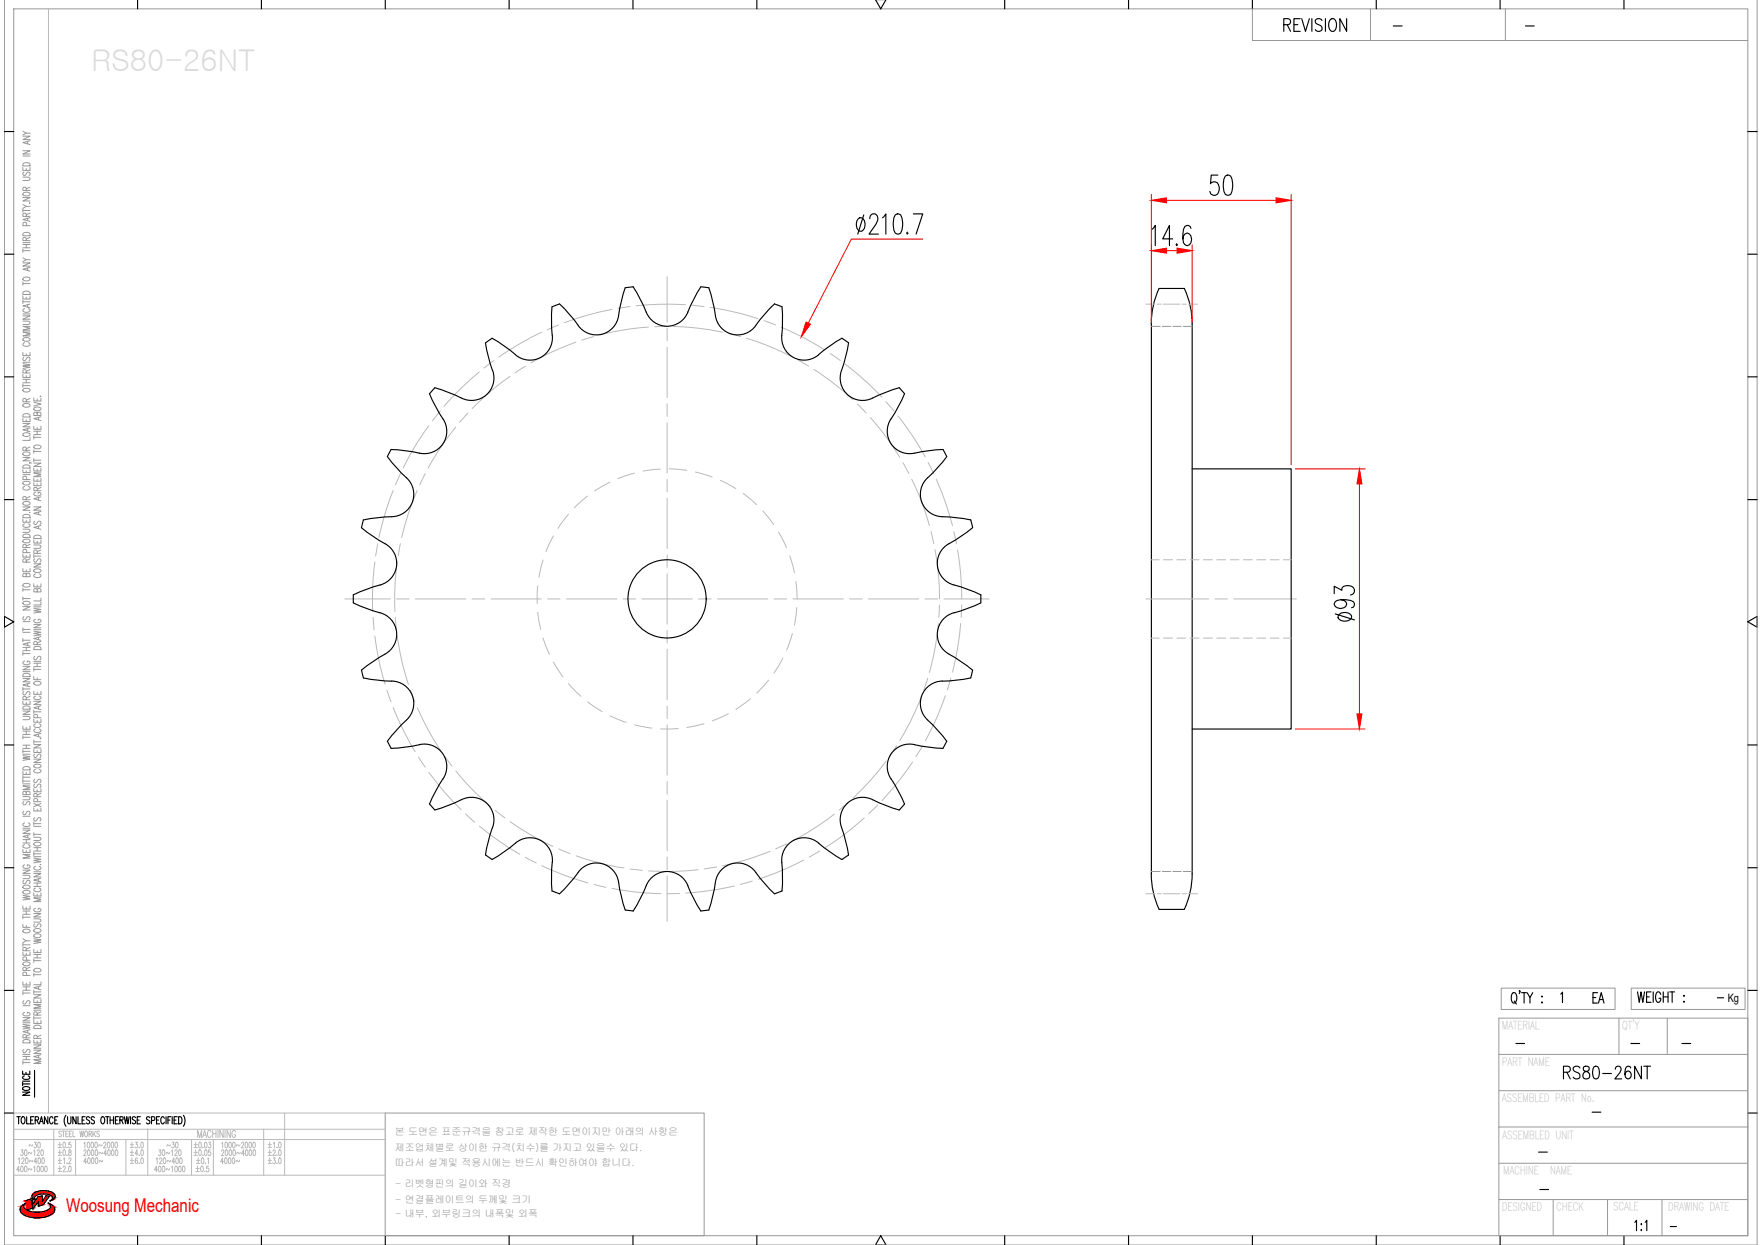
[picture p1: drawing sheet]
<svg xmlns="http://www.w3.org/2000/svg" width="297mm" height="210mm" viewBox="0 0 297 210" stroke-linecap="round" stroke-linejoin="round" font-family="sans-serif">
<defs><g id="words">
<text font-size="4.9" x="267.8" y="170.4">EA</text>
<text font-size="3.2" fill="#f00" x="11.1" y="204.3">Woosung Mechanic</text>
<g font-size="2.6">
<text x="234.2" y="5.6">-</text>
<text x="256.5" y="5.6">-</text>
<text x="288.9" y="169.3">-</text>
<text x="254.7" y="177.1">-</text>
<text x="274.1" y="177.1">-</text>
<text x="282.9" y="177.1">-</text>
<text x="267.8" y="188.7">-</text>
<text x="258.6" y="195.4">-</text>
<text x="258.9" y="201.8">-</text>
<text x="280.8" y="208.1">-</text>
</g>
<text font-size="2" x="291.4" y="169">Kg</text>
<g font-size="1.7" fill="#989898">
<text x="66.6" y="191.4">본 도면은 표준규격을 참고로 제작한 도면이지만 아래의 사항은</text>
<text x="66.6" y="194.1">제조업체별로 상이한 규격(치수)를 가지고 있을수 있다.</text>
<text x="66.6" y="196.6">따라서 설계및 적용시에는 반드시 확인하여야 합니다.</text>
<text x="66.7" y="200.2">- 리벳형핀의 길이와 직경</text>
<text x="66.7" y="202.8">- 연결플레이트의 두께및 크기</text>
<text x="66.7" y="205.2">- 내부, 외부링크의 내폭및 외폭</text>
</g>
</g></defs>
<!-- layer: 0 -->
<g fill="none" stroke="#989898" stroke-width=".17">
<path d="M.7 -.1v210h295.7v-210M2.3 1.5h292.5v206.8h-292.5zM211.3 1.5v5.3h83.5M231.2 1.5v5.3M253.9 1.5v5.3M3.9 33.3h1.2l-1.2 .6h1.2M3.9 29.9h.8l.4 .2-.2 .3h-1M3.9 28.2v.5h1.2v-.5M3.9 25.4h1.2l-1.2 .6h1.2M3.9 23h1.2l-1.2 .5h1.2M3.9 35.2v.6M3.9 35.5h1.2"/>
<path d="M3.9 34.5l.5 .3M3.9 26.3h1.2M3.9 22.1l.5 .4M3.9 39.3a.82 .82 0 0 1 1.2 .1v.3h-1.2zM3.9 32.5a.91 .91 0 0 1 1.2 .1 .64 .64 0 0 1-.6 .4 .64 .64 0 0 1-.6-.4zM3.9 27.6a.84 .84 0 0 1 1.2 .1v.3h-1.2zM4 29l-.1 .4 .1 .2 .3-.1a.52 .52 0 0 1 .7-.4l.1 .3-.2 .2M4.4 36.5v-.5h-.4l-.1 .5h1.2M4.4 32.1l-.1-.5h-.4v.5h1.2M4.4 28.4v.3M4.5 38.1l-.1-.5-.1-.1-.4 .1v.5h1.2M4.7 23.8v.4"/>
<path d="M4.7 36.8v.4M5 34.2v.1zM5.1 36.7l-1.2 .3 1.2 .3M5.1 34.8h-.7l-.5 .3M5.1 23.7l-1.2 .3 1.2 .4M5.1 22.5h-.7l-.5 .3M5.1 35.9l-.7 .3M5.1 31.6l-.7 .2M3.9 59.4v.6h1.2v-.6M3.9 54.1h.8l.4 .3-.2 .3h-1M3.9 53.2h1.2l-1.2 .6h1.2M3.9 49.9v.5h1.2v-.5"/>
<path d="M3.9 44.3h1.2l-1.2 .6h1.2M3.9 42v.5M3.9 47.5v.6M3.9 50.6v.6M3.9 52.9h1.2M3.9 50.9h1.2M3.9 47.8h1.2M3.9 43.5l.5 .3M3.9 42.3h1.2M3.9 41.8h1.2M3.9 41.2h1.2M3.9 40.9h1.2"/>
<path d="M3.9 57.1a.91 .91 0 0 1 1.2 0 .69 .69 0 0 1-1.2 .3zM3.9 49.2a.82 .82 0 0 1 1.2 .2v.2h-1.2zM3.9 46.9a.71 .71 0 0 1 1.2 .2 .7 .7 0 0 1-1.2-.1zM4.2 57.8a.32 .32 0 0 0-.3 .4 .32 .32 0 0 0 .4 .2h.3a.32 .32 0 0 0 .5-.2 .32 .32 0 0 0-.3-.4M4.2 52a.32 .32 0 0 0-.3 .5 .32 .32 0 0 0 .4 .2h.3a.32 .32 0 0 0 .5-.2 .32 .32 0 0 0-.3-.5M4.4 40.6v-.5h-.4l-.1 .5h1.2M4.4 41.2v.6M4.4 50.1v.3M4.4 59.6v.4M4.7 45.2v.4M4.7 51.4v.4M5.1 56h-1.2l1.2 .3-1.2 .3h1.2"/>
<path d="M5.1 55h-1.2l1.2 .3-1.2 .4h1.2M5.1 51.3l-1.2 .3 1.2 .3M5.1 45.1l-1.2 .3 1.2 .3M5.1 43.8h-.7l-.5 .3M5.1 40l-.7 .3M3.9 79.2v.5h1.2v-.5M3.9 77.1h1.2l-1.2 .6h1.2M3.9 73.2a.72 .72 0 0 1 1.2 .2 .87 .87 0 0 1-1.2 0zM3.9 71.4h1.2l-1.2 .6h1.2M3.9 70.5v.6h1.2v-.6M3.9 63.1v.5h1.2v-.5M3.9 61.3l1.2 .2-1.2 .2 1.2 .2-1.2 .2"/>
<path d="M3.9 64.7v.6M3.9 65h1.2M3.9 64.5h1.2M3.9 64h1.2M3.9 61.1h1.2M3.9 78.5a.84 .84 0 0 1 1.2 .1v.3h-1.2zM3.9 76.4a.71 .71 0 0 1 1.2 .2 .7 .7 0 0 1-1.2-.2zM3.9 69.9a.79 .79 0 0 1 1.2 .1v.3h-1.2zM3.9 68.2a.91 .91 0 0 1 1.2 .1 .69 .69 0 0 1-1.2 .2zM3.9 65.6a.74 .74 0 0 1 1.2 .2 .7 .7 0 0 1-1.2-.1zM4 60.2a.29 .29 0 0 0-.1 .5 .29 .29 0 0 0 .5-.1l.1-.2a.31 .31 0 0 1 .5-.1 .31 .31 0 0 1-.1 .5M4.4 75.9v-.5h-.5v.5h1.2"/>
<path d="M4.4 67.7v-.4l-.4-.1-.1 .5h1.2M4.4 62.9v-.5h-.5v.5h1.2M4.4 63.3v.3M4.4 64v.5M4.4 70.8v.3M4.4 79.4v.3M4.7 72.3v.4M5 78l.3 .1M5.1 73.8v.4h-1.2M5.1 72.2l-1.2 .3 1.2 .3M5.1 75.4l-.7 .2M5.1 67.2l-.7 .3"/>
<path d="M5.1 62.3l-.7 .3M5.7 78.9v.5h1.2v-.5M5.7 78.1h1.2l-1.2 .5h1.2M5.7 71.9v.5h1.2v-.5M5.7 67.8l1.2 .3-1.2 .3M5.7 67.1v.5h1.2v-.5M5.7 73.5v.5M5.7 75.8v.6M5.7 77.3v.6M5.7 77.6h1.2M5.7 76.1h1.2M5.7 73.7h1.2"/>
<path d="M5.7 73.3h1.2M5.7 72.7h1.2M5.8 75.2a.71 .71 0 0 1 1.1 .2 .73 .73 0 0 1-1.2-.1zM5.8 68.8a.91 .91 0 0 1 1.1 0 .69 .69 0 0 1-1.1 .3zM6.3 69.7l.2-.2h.3l.1 .2v.4h-1.2l.1-.6 .4 .1 .1 .5M6.3 67.3v.3M6.3 72.1v.3M6.3 72.7v.6M6.3 79.1v.3M6.5 70.4v.4M6.8 66.8h.1zM6.9 79.7h-1.2l1.2 .3-1.2 .4h1.2"/>
<path d="M6.9 70.3l-1.2 .3 1.2 .3M3.9 95.9v.5h1.2v-.5M3.9 93.4v.5h1.2v-.5M3.9 89.2h1l.2 .2-.2 .3-1 .1M3.9 87.5v.5h1.2v-.5M3.9 85.5h1.2l-1.2 .5h1.2M3.9 99.2v.5M3.9 99.4h1.2M3.9 80h1.2M3.9 98.5a.91 .91 0 0 1 1.2 .1 .64 .64 0 0 1-.6 .4 .64 .64 0 0 1-.6-.4zM3.9 91.1a.71 .71 0 0 1 1.2 .2 .73 .73 0 0 1-1.2-.2zM3.9 90.2a.79 .79 0 0 1 1.2 .1v.3h-1.2z"/>
<path d="M3.9 86.9a.82 .82 0 0 1 1.2 .1v.3h-1.2zM3.9 84.7a.91 .91 0 0 1 1.2 .1 .64 .64 0 0 1-.6 .4 .64 .64 0 0 1-.6-.4zM3.9 81.3a.91 .91 0 0 1 1.2 .1 .64 .64 0 0 1-.6 .4 .64 .64 0 0 1-.6-.4zM4.2 88.3a.32 .32 0 0 0-.3 .4 .32 .32 0 0 0 .4 .2h.3a.32 .32 0 0 0 .5-.2 .32 .32 0 0 0-.3-.4M4.2 82a.32 .32 0 0 0-.3 .4 .32 .32 0 0 0 .4 .2h.3a.32 .32 0 0 0 .5-.2 .32 .32 0 0 0-.3-.4M4.4 96.9l.3-.2h.3l.1 .2v.3h-1.2l.1-.5h.4v.5M4.4 94.8v-.5l-.4-.1-.1 .6h1.2M4.4 92.3l-.1-.5-.4 .1v.4h1.2M4.4 84.3v-.5l-.4-.1-.1 .6h1.2M4.4 87.7v.3M4.4 93.6v.3M4.4 96.1v.3"/>
<path d="M4.5 93.2l-.1-.5h-.5v.5h1.2M4.5 80.8l-.1-.4-.1-.1-.4 .1v.4h1.2M5 86.4h.1M5.1 94.2l-.7 .3M5.1 91.8l-.7 .2M5.1 83.7l-.7 .3M5.7 98.4v.5h1.2v-.5M5.7 95.1h1.2l-1.2 .5h1.2M5.7 91.9h.9l.3 .2-.2 .3h-1M5.7 91v.6h1.2v-.6M5.7 85.5h1.2l-1.2 .5h1.2M5.7 81.4v.5h1.2v-.5"/>
<path d="M5.7 80.6v.5h1.2v-.5M5.7 93.5v.6M5.7 93.8h1.2M5.8 96a.91 .91 0 0 1 1.1 .1 .64 .64 0 0 1-.6 .4 .64 .64 0 0 1-.6-.4zM5.8 90.4a.79 .79 0 0 1 1.1 .1v.3h-1.2zM5.9 94.2a.29 .29 0 0 0-.2 .5 .29 .29 0 0 0 .5-.1l.1-.2a.31 .31 0 0 1 .5-.1 .31 .31 0 0 1-.1 .5M5.9 87.9l-.2 .2 .2 .3 .3-.1 .1-.3a.3 .3 0 0 1 .5-.1 .3 .3 0 0 1-.1 .5M6 96.8a.32 .32 0 0 0-.3 .4 .32 .32 0 0 0 .5 .2h.2a.32 .32 0 0 0 .5-.2 .32 .32 0 0 0-.3-.4M6 83a.32 .32 0 0 0-.3 .4 .32 .32 0 0 0 .5 .2h.2a.34 .34 0 0 0 .5-.3 .34 .34 0 0 0-.5-.3v.2M6.3 99.4l.2-.2 .3 .1 .1 .1v.4h-1.2l.1-.5h.4l.1 .5M6.3 93.3l-.1-.5h-.4l-.1 .5h1.2M6.3 82.7l-.1-.5h-.4l-.1 .5h1.2"/>
<path d="M6.3 80.8v.3M6.3 81.6v.3M6.3 91.2v.4M6.3 98.6v.3M6.5 83.9v.4M6.5 86.4v.4M6.5 88.7v.4M6.9 88.6l-1.2 .3 1.2 .3M6.9 86.2l-1.2 .3 1.2 .4M6.9 83.8l-1.2 .3 1.2 .3M6.9 92.7l-.6 .3M6.9 82.2l-.6 .3"/>
<path d="M3.9 119.9h1.2l-1.2 .6h1.2M3.9 118.2v.5h1.2v-.5M3.9 114.4h1.2l-1.2 .5h1.2M3.9 112.3h1.2l-1.2 .6h1.2M3.9 102.3h1.2l-1.2 .5h1.2M3.9 100.6v.6M3.9 105.8v.6M3.9 107.6v.6M3.9 109.9v.6M3.9 115.9v.5M3.9 116.2h1.2M3.9 113.2h1.2"/>
<path d="M3.9 110.2h1.2M3.9 109.7h1.2M3.9 109.1h1.2M3.9 107.9h1.2M3.9 106.6h1.2M3.9 106.1h1.2M3.9 104.8h1.2M3.9 100.9h1.2M3.9 119.2a.84 .84 0 0 1 1.2 .1v.3h-1.2zM3.9 113.7a.82 .82 0 0 1 1.2 .1v.3h-1.2zM3.9 101.5a.91 .91 0 0 1 1.2 .1 .69 .69 0 0 1-1.2 .2zM4 116.6a.29 .29 0 0 0-.1 .5 .29 .29 0 0 0 .5-.1l.1-.2a.31 .31 0 0 1 .5-.1 .31 .31 0 0 1-.1 .5"/>
<path d="M4 104a.29 .29 0 0 0-.1 .4 .29 .29 0 0 0 .5 0l.1-.3a.31 .31 0 0 1 .5-.1 .31 .31 0 0 1-.1 .5M4.2 111.5a.32 .32 0 0 0-.3 .4 .32 .32 0 0 0 .4 .2h.3a.34 .34 0 0 0 .5-.3 .34 .34 0 0 0-.5-.3v.2M4.4 118v-.5l-.4-.1-.1 .6h1.2M4.4 109.1v.6M4.4 118.4v.3M4.7 108.4v.4M4.7 115.3v.4M5.1 115.2l-1.2 .3 1.2 .3M5.1 108.3l-1.2 .3 1.2 .3M5.1 117.4l-.7 .3M5.7 118.2h1.2l-1.2 .6h1.2M5.7 116.6v.5h1.2v-.5"/>
<path d="M5.7 114.1v.5h1.2M5.7 106.4l1.2 .2-1.2 .2 1.2 .2-1.2 .2M5.7 105.3h1.2l-1.2 .5h1.2M5.7 102.5l1.2 .3-1.2 .1 1.2 .3-1.2 .1M5.7 112.6v.5M5.7 119.7v.6M5.7 112.9h1.2M5.7 112.4h1.2M5.7 111.8h1.2M5.7 111.5h1.2M5.7 106.2h1.2M5.7 102.3h1.2"/>
<path d="M5.8 115a.71 .71 0 0 1 1.1 .3 .7 .7 0 0 1-1.2-.2zM5.8 109.1a.84 .84 0 0 1 1.1 .2v.2h-1.2zM5.9 110.7a.29 .29 0 0 0-.2 .4 .29 .29 0 0 0 .5 0l.1-.3a.31 .31 0 0 1 .5-.1 .31 .31 0 0 1-.1 .5M6 117.4a.32 .32 0 0 0-.3 .4 .32 .32 0 0 0 .5 .2h.2a.32 .32 0 0 0 .5-.2 .32 .32 0 0 0-.3-.4M6 104.4a.32 .32 0 0 0-.3 .4 .32 .32 0 0 0 .5 .2h.2a.33 .33 0 0 0 .5-.3 .33 .33 0 0 0-.5-.3v.2M6.3 108.7l-.1-.5h-.4l-.1 .5h1.2M6.3 111.8v.6M6.3 114.3v.3M6.3 116.7v.4M6.5 107.5v.4M6.5 119.1v.4M6.9 119l-1.2 .3 1.2 .3"/>
<path d="M6.9 107.3l-1.2 .3 1.2 .4M6.9 101.5v.5h-1.2M6.9 100.8v.5h-1.2M6.9 108.1l-.6 .3M3.9 139.9h1.2l-1.2 .6h1.2M3.9 134.3h.8l.4 .2-.2 .3h-1M3.9 130v.6h1.2v-.6M3.9 127.4l1.2 .2-1.2 .2 1.2 .2-1.2 .2M3.9 122.4v.6h1.2v-.6M3.9 120.8h.8l.4 .2-.2 .3h-1M3.9 124v.6M3.9 126.4v.6"/>
<path d="M3.9 130.8v.5M3.9 131.4v.6M3.9 139.6h1.2M3.9 137.6h1.2M3.9 132.2h1.2M3.9 131.7h1.2M3.9 131h1.2M3.9 127.2h1.2M3.9 126.7h1.2M3.9 126.2h1.2M3.9 125.6h1.2M3.9 124.3h1.2"/>
<path d="M3.9 123.8h1.2M3.9 123.3h1.2M3.9 129.4a.82 .82 0 0 1 1.2 .1v.3h-1.2zM4 136.8a.29 .29 0 0 0-.1 .4 .29 .29 0 0 0 .5 0l.1-.3a.31 .31 0 0 1 .5-.1 .31 .31 0 0 1-.1 .5M4 135.1l-.1 .2 .1 .4 .3-.1 .2-.3a.3 .3 0 0 1 .5-.1 .3 .3 0 0 1-.1 .5M4.2 138.7a.32 .32 0 0 0-.3 .4 .32 .32 0 0 0 .4 .3h.3a.32 .32 0 0 0 .5-.3 .32 .32 0 0 0-.3-.4M4.4 133.6l.3-.2h.3l.1 .2v.4h-1.2l.1-.6 .4 .1v.5M4.4 122.6v.4M4.4 123.3v.5M4.4 125.6v.6M4.4 130.2v.4M5.1 132.5h-1.2l1.2 .3-1.2 .3h1.2"/>
<path d="M5.7 136.2v.5h1.2v-.5M5.7 133v.5h1.2v-.5M5.7 128h1.2l-1.2 .6h1.2M5.7 126.3v.6h1.2v-.6M5.7 125.5h1.2l-1.2 .6h1.2M5.7 121.3v.5h1.2v-.5M5.7 124.8v.5M5.7 138.6v.5M5.7 139.3h1.2M5.7 138.9h1.2M5.7 135.5l1.2 .5M5.7 125.1h1.2"/>
<path d="M5.7 120h1.2M5.8 129a.91 .91 0 0 1 1.1 .1 .69 .69 0 0 1-1.1 .2zM5.9 137.9a.29 .29 0 0 0-.2 .4 .29 .29 0 0 0 .5 0l.1-.3a.31 .31 0 0 1 .5-.1 .31 .31 0 0 1-.1 .5M5.9 132.2l-.2 .4a.26 .26 0 0 0 .2 .2 .26 .26 0 0 0 .3-.2l.1-.2a.31 .31 0 0 1 .5-.1 .31 .31 0 0 1-.1 .5M5.9 131.4a.29 .29 0 0 0-.2 .5 .29 .29 0 0 0 .5-.1l.1-.2a.31 .31 0 0 1 .5-.1 .31 .31 0 0 1-.1 .5M5.9 127.1a.29 .29 0 0 0-.2 .5 .29 .29 0 0 0 .5-.1l.1-.2a.31 .31 0 0 1 .5-.1 .31 .31 0 0 1-.1 .5M6 129.7a.32 .32 0 0 0-.3 .4 .32 .32 0 0 0 .5 .2h.2a.32 .32 0 0 0 .5-.2 .32 .32 0 0 0-.3-.4M6 122.9a.32 .32 0 0 0-.3 .4 .32 .32 0 0 0 .5 .2h.2a.32 .32 0 0 0 .5-.2 .32 .32 0 0 0-.3-.4M6 122a.32 .32 0 0 0-.3 .5 .32 .32 0 0 0 .5 .2h.2a.32 .32 0 0 0 .5-.2 .32 .32 0 0 0-.3-.5M6.3 134.3l-.1-.4-.4-.1-.1 .5h1.2M6.3 121.4v.4M6.3 126.5v.4"/>
<path d="M6.3 133.2v.3M6.3 136.4v.3M6.3 135.2v-.5l-.2-.1-.3 .1-.1 .5h1.2M6.3 121v-.5h-.5l-.1 .5h1.2M6.5 123.8v.4M6.8 124.5h.1zM6.9 123.6l-1.2 .4 1.2 .3M6.9 135.5l-1.2 .5M6.9 133.8l-.6 .2M3.9 155.8v.6h1.2M3.9 152.8v.5h1.2v-.5M3.9 151l1.2 .1-1.2 .2 1.2 .2-1.2 .2"/>
<path d="M3.9 149.5a.72 .72 0 0 1 1.2 .1 .87 .87 0 0 1-1.2 0zM3.9 147.6h.8l.4 .2-.2 .3h-1M3.9 146.7h1.2l-1.2 .5h1.2M3.9 143.2v.5h1.2v-.5M3.9 154.4v.5M3.9 159v.6M3.9 159.3h1.2M3.9 158.3l.5 .3M3.9 154.6h1.2M3.9 154.1h1.2M3.9 153.6h1.2M3.9 142.1h1.2"/>
<path d="M3.9 141.6h1.2M3.9 156.8a.91 .91 0 0 1 1.2 .1 .64 .64 0 0 1-.6 .4 .64 .64 0 0 1-.6-.4zM3.9 150.3a.91 .91 0 0 1 1.2 0 .64 .64 0 0 1-.6 .5 .64 .64 0 0 1-.6-.5zM4 148.4a.29 .29 0 0 0-.1 .5 .29 .29 0 0 0 .5-.1l.1-.2a.31 .31 0 0 1 .5-.1 .31 .31 0 0 1-.1 .5M4.2 145.8a.32 .32 0 0 0-.3 .4 .32 .32 0 0 0 .4 .2h.3a.33 .33 0 0 0 .5-.3 .33 .33 0 0 0-.5-.3v.2M4.2 142.4a.32 .32 0 0 0-.3 .4 .32 .32 0 0 0 .4 .2h.3a.32 .32 0 0 0 .5-.2 .32 .32 0 0 0-.3-.4M4.4 141.6v.5M4.4 143.4v.3M4.4 152.9v.4M4.4 153.6v.5M4.4 156v.4M4.7 140.8v.4"/>
<path d="M5.1 158.6h-.7l-.5 .3M5.1 144.1h-1.2l1.2 .3-1.2 .3h1.2M5.1 140.7l-1.2 .3 1.2 .4M5.1 159.7l-.7 .3M5.7 158.3l1.2 .2-1.2 .2 1.2 .2-1.2 .2M5.7 154.9h.9l.3 .2-.2 .3-1 .1M5.7 154h1.2l-1.2 .6h1.2M5.7 150.5v.6h1.2v-.6M5.7 147.3h1.2l-1.2 .5h1.2M5.7 144.7l1.2 .2-1.2 .2 1.2 .2-1.2 .2M5.7 141.2h.9l.3 .2-.2 .3h-1M5.7 140.4v.5"/>
<path d="M5.7 143.7v.5M5.7 149.5h1.2M5.7 148.9h1.2M5.7 147h1.2M5.7 144.4h1.2M5.7 143.9h1.2M5.7 143.5h1.2M5.7 142.9h1.2M5.7 140.7h1.2M5.8 157.6a.71 .71 0 0 1 1.1 .2 .7 .7 0 0 1-1.2-.1zM5.8 156.7a.71 .71 0 0 1 1.1 .2 .7 .7 0 0 1-1.2-.1zM5.8 142.1a.71 .71 0 0 1 1.1 .3 .7 .7 0 0 1-1.2-.2z"/>
<path d="M5.9 155.8l-.2 .1 .2 .4 .3-.1 .1-.3a.3 .3 0 0 1 .5-.1 .3 .3 0 0 1-.1 .5M6 153.1a.32 .32 0 0 0-.3 .4 .32 .32 0 0 0 .5 .2h.2a.34 .34 0 0 0 .5-.3 .34 .34 0 0 0-.5-.3v.2M6 149.7a.32 .32 0 0 0-.3 .4 .32 .32 0 0 0 .5 .2h.2a.32 .32 0 0 0 .5-.2 .32 .32 0 0 0-.3-.4M6 146.1a.32 .32 0 0 0-.3 .4 .32 .32 0 0 0 .5 .2h.2a.32 .32 0 0 0 .5-.2 .32 .32 0 0 0-.3-.4M6.3 142.9v.6M6.3 148.9v.6M6.3 150.7v.4M6.5 148.2v.4M6.8 145.8h.1zM6.9 151.4h-1.2l1.2 .3-1.2 .3h1.2M6.9 148.1l-1.2 .3 1.2 .3M3.9 172.7l1.2 .2-1.2 .2 1.2 .2-1.2 .2"/>
<path d="M3.9 171.6h1.2l-1.2 .5h1.2M3.9 165.5v.6h1.2v-.6M3.9 160.5v.6h1.2v-.6M3.9 179.1h1.2M3.9 167.1v.6M3.9 178.9v.5M3.9 178.7h1.2M3.9 178.1h1.2M3.9 177.8h1.2M3.9 172.4h1.2M3.9 169.6h1.2M3.9 167.4h1.2"/>
<path d="M3.9 167h1.2M3.9 166.4h1.2M3.9 175.4a.82 .82 0 0 1 1.2 .1v.3h-1.2zM3.9 162.3a.71 .71 0 0 1 1.2 .3 .7 .7 0 0 1-1.2-.2zM4 176.9l-.1 .2 .1 .4 .3-.1 .2-.3a.3 .3 0 0 1 .5-.1 .3 .3 0 0 1-.1 .5M4 168.7a.29 .29 0 0 0-.1 .5 .29 .29 0 0 0 .5-.1l.1-.2a.31 .31 0 0 1 .5-.1 .31 .31 0 0 1-.1 .5M4.2 170.7a.32 .32 0 0 0-.3 .4 .32 .32 0 0 0 .4 .2h.3a.33 .33 0 0 0 .5-.3 .33 .33 0 0 0-.5-.3v.2M4.4 175v-.5l-.4-.1-.1 .6h1.2M4.4 163.6v-.5h-.4l-.1 .5h1.2M4.4 160.3v-.5h-.4l-.1 .5h1.2M4.4 160.7v.4M4.4 165.7v.4"/>
<path d="M4.4 166.4v.6M4.4 178.1v.6M4.5 164.5l-.1-.5h-.5v.5h1.2M4.5 161.9l-.1-.5-.1-.1-.4 .1v.5h1.2M4.7 173.7v.4M5.1 173.6l-1.2 .3 1.2 .4M5.1 174.4l-.7 .3M5.1 163.1l-.7 .2M5.7 177.1h1.2l-1.2 .5h1.2M5.7 176.2h1.2l-1.2 .5h1.2M5.7 175.3v.5h1.2v-.5M5.7 172v.6h1.2v-.6"/>
<path d="M5.7 168.5v.5h1.2v-.5M5.7 167.7h1.2l-1.2 .6h1.2M5.7 160.1v.5h1.2v-.5M5.7 171.6h1.2M5.7 161.7v.6M5.7 164.1v.5M5.7 166.9v.6M5.7 171.4v.5M5.7 170.3h1.2M5.7 167.2h1.2M5.7 164.3h1.2M5.7 162h1.2"/>
<path d="M5.7 161.5h1.2M5.7 160.9h1.2M5.8 173a.82 .82 0 0 1 1.1 .1v.3h-1.2zM5.8 163.4a.71 .71 0 0 1 1.1 .3 .87 .87 0 0 1-1.2 0zM6.3 175.1l-.1-.5h-.4l-.1 .5h1.2M6.3 171.1l-.1-.4-.4-.1-.1 .5h1.2M6.3 160.3v.3M6.3 160.9v.6M6.3 168.7v.3M6.3 172.2v.4M6.3 175.5v.3M6.5 166.3v.4"/>
<path d="M6.5 177.9v.4M6.9 178.7h-1.2l1.2 .3-1.2 .3h1.2M6.9 177.8l-1.2 .3 1.2 .3M6.9 169.3h-1.2l1.2 .4-1.2 .3h1.2M6.9 166.2l-1.2 .3 1.2 .4M6.9 165.5v.5h-1.2M6.9 174.5l-.6 .3M6.9 170.6l-.6 .3M252.8 177.8h42M252.8 171.7h42v36.6h-42zM253.2 166.6h19.2v3.6h-19.2zM273.1 171.7v6.1"/>
<path d="M275.2 166.6h19.2v3.6h-19.2zM281.2 171.7v6.1M65 187.7h53.8v20.6h-53.8zM252.8 196.1h42M252.8 183.9h42M252.8 190h42M252.8 202.2h42M262 202.2v6.1M271.2 202.2v6.1M280.3 202.2v6.1"/>
</g>
<g fill="none" stroke="#000" stroke-width=".19">
<path d="M23.2 -.1v1.6M44.1 -.1v1.6M65 -.1v1.6M85.9 -.1v1.6M106.8 -.1v1.6M127.7 -.1v1.6M147.7 -.1l.9 1.6 .9-1.6M169.5 -.1v1.6M190.4 -.1v1.6M211.3 -.1v1.6M232.1 -.1v1.6M253 -.1v1.6"/>
<path d="M273.9 -.1v1.6M216.5 4.2h.8a.52 .52 0 0 0 .4-.5 .52 .52 0 0 0-.4-.6h-.8v2.2M217.1 4.2l.6 1.1M218.3 4.2h.6M219.3 3.1h-1v2.2h1M219.6 3.1l.6 2.2 .7-2.2M221.3 3.1v2.2M223 3.4a.58 .58 0 0 0-.7-.3 .58 .58 0 0 0-.4 .8l.8 .4a.53 .53 0 0 1 .3 .5 .53 .53 0 0 1-.4 .5h-.3l-.4-.3M223.6 3.1v2.2M224.5 3.3l.1-.2a.93 .93 0 0 1 .8 1.4l-.1 .3a.57 .57 0 0 1-.5 .5 .57 .57 0 0 1-.6-.5 1.47 1.47 0 0 1 .3-1.5zM227.1 3.1v2.2l-1.1-2.2v2.2M.7 22.2h1.6"/>
<path d="M294.8 22.2h1.6M.7 42.9h1.6M194.2 54.6v92.7M195.5 48.6a14.2 14.2 0 0 0-1.3 6M195.5 48.6h4.3M199.8 48.6a14.2 14.2 0 0 1 1.3 6v92.7a14.2 14.2 0 0 1-1.3 6M294.8 42.9h1.6M.7 63.5h1.6M201.1 79.1h16.7v43.8h-16.7M294.8 63.5h1.6M.7 84.2h1.6M294.8 84.2h1.6"/>
<path d="M.7 103.9l1.6 .9-1.6 .9zM294.8 104.8l1.6-.9v1.8zM.7 125.6h1.6M294.8 125.6h1.6M.7 146.3h1.6M194.2 147.3a14.2 14.2 0 0 0 1.3 6M195.5 153.3h4.3M294.8 146.3h1.6M.7 167h1.6M255.2 167.4h.1a.77 .77 0 0 1 .5 1v.3a.41 .41 0 0 1-.4 .4 .41 .41 0 0 1-.4-.4l-.1-.7zM255.4 168.8l.4 .5M256.4 167.1l-.1 .1v-.1v-.1l.1 .1-.1 .4"/>
<path d="M256.7 167.4h.8M257.1 167.4v1.7M257.6 167.4l.5 .8v.9M258.5 167.4l-.4 .8M260.1 168v.1zM260.1 168.9v.2zM263.3 167.6l.3-.3v1.7M267.2 179.9a.45 .45 0 0 0 .1 .7 .76 .76 0 0 1 .7 .4 .76 .76 0 0 1 0 .8 .64 .64 0 0 1-1-.2 .64 .64 0 0 1 .5-.9l.3-.1a.45 .45 0 0 0 .2-.7l-.3-.1zM268.9 179.9l.4-.1a1.05 1.05 0 0 1 .5 1.2l-.3 .8-.4 .1a1.05 1.05 0 0 1-.5-1.2zM276.2 167.2l.3 1.8 .3-1.8 .3 1.8 .3-1.8M276.9 179.8v2.1l-1.2-2.1v2.1M277.3 179.8h1.1"/>
<path d="M277.7 168.1h.5M277.8 179.8v2.1M278.5 167.2h-.8v1.8h.8M278.9 167.2v1.8M280.1 167.7a.4 .4 0 0 0-.4-.5 .4 .4 0 0 0-.4 .5v.9a.4 .4 0 0 0 .2 .3 .4 .4 0 0 0 .5 0l.1-.6h-.3M280.6 168.1h.8M280.6 167.2v1.8M281.4 167.2v1.8M281.7 167.2h.8M282.1 167.2v1.8M284 167.8v.2zM284 168.8v.2z"/>
<path d="M294.8 167h1.6M.7 187.7h1.6M2.8 188.3h.6M3.1 188.3v1.2M3.7 188.3h.1a.64 .64 0 0 1 .4 .6 .64 .64 0 0 1-.4 .6 .85 .85 0 0 1-.1-1.2zM3.8 184.1h1.2l-1.2 .6h1.2M3.8 180.6v.5h1.2v-.5M3.8 182.7h1.2M3.8 182.5v.5M3.8 182.3h1.2M3.9 183.4a.71 .71 0 0 1 1.1 .2 .7 .7 0 0 1-1.2-.2zM4.1 181.4a.32 .32 0 0 0-.3 .4 .32 .32 0 0 0 .5 .2l.7-.2v-.2l-.3-.2"/>
<path d="M4.4 180.8v.3M4.5 188.3v1.2h.5M5.2 188.8h.3M5.7 188.3h-.5v1.2h.5M5.8 180.5v4.5M5.9 188.8h.5l.1-.4-.6-.1v1.2M6.2 188.8l.3 .7M6.7 189.5l.3-1.2 .3 1.2M6.8 189.1h.4M8.1 188.3v1.2l-.6-1.2v1.2M8.9 188.5l-.2-.2a.64 .64 0 0 0-.4 .6 .64 .64 0 0 0 .4 .6l.2-.3M9.2 188.8h.4"/>
<path d="M9.7 188.3h-.5v1.2h.5M11.1 188a1.56 1.56 0 0 0 0 1.9M11.4 188.3v.8l.2 .4 .3-.2 .1-1M12.8 188.3v1.2l-.5-1.2v1.2M13.2 188.3v1.2h.4M13.9 188.8h.3M14.4 188.3h-.5v1.2h.5M15.1 188.4l-.2-.1-.3 .1 .1 .3 .4 .3v.3l-.2 .2-.3-.2M15.9 188.4l-.2-.1h-.3v.4l.4 .2 .1 .4-.2 .2-.3-.2M17.2 188.3h.1a.64 .64 0 0 1 .4 .6 .64 .64 0 0 1-.4 .6 .85 .85 0 0 1-.1-1.2zM17.8 188.3h.6M18.1 188.3v1.2"/>
<path d="M18.6 188.8h.5M18.6 188.3v1.2M19.1 188.3v1.2M19.5 188.8h.3M20 188.3h-.5v1.2h.5M20.2 188.8h.5l.1-.4-.6-.1v1.2M20.5 188.8l.3 .7M21 188.3l.2 1.2 .2-1.2 .2 1.2 .2-1.2M22 188.3v1.2M22.9 188.4l-.2-.1h-.3l-.1 .4 .5 .2 .1 .4-.2 .2-.4-.2M23.1 188.8h.4M23.7 188.3h-.6v1.2h.6"/>
<path d="M25.3 188.4a.29 .29 0 0 0-.5-.1 .29 .29 0 0 0 .1 .5l.3 .1 .1 .4-.2 .2-.4-.2M25.6 188.9l.4-.1 .1-.1-.1-.4h-.4v1.2M26.4 188.8h.3M26.9 188.3h-.5v1.2h.5M27.7 188.5l-.2-.2a.64 .64 0 0 0-.4 .6 .64 .64 0 0 0 .4 .6l.2-.3M28 188.3v1.2M28.3 188.8h.3M28.8 188.3h-.5v1.2M29 188.3v1.2M29.4 188.8h.3M29.9 188.3h-.5v1.2h.5M30.1 188.3a.64 .64 0 0 1 .6 .4 .64 .64 0 0 1-.2 .7l-.4 .1z"/>
<path d="M30.9 188a1.66 1.66 0 0 1 0 1.9M263.7 180.8h.8a.52 .52 0 0 0 .4-.5 .52 .52 0 0 0-.4-.5h-.8v2.1M264.3 180.8l.6 1.1M266.5 180.1a.61 .61 0 0 0-.7-.4 .61 .61 0 0 0-.4 .6l.1 .3 .8 .4a.55 .55 0 0 1-.2 .9h-.3l-.4-.3M270.3 181h1.5M272.5 180.3v-.3l.3-.2 .5 .1a.69 .69 0 0 1-.1 1l-.8 1h1.1M275.1 180.1a.44 .44 0 0 0-.8-.2 1.91 1.91 0 0 0 0 1.9 .46 .46 0 0 0 .8-.2 .61 .61 0 0 0 0-.7 .61 .61 0 0 0-.8-.2l-.2 .5M294.8 187.7h1.6M23.2 208.3v1.6M44.1 208.3v1.6M65 208.3v1.6M85.9 208.3v1.6"/>
<path d="M106.8 208.3v1.6M127.7 208.3v1.6M148.6 208.3l.9 1.6h-1.8zM169.5 208.3v1.6M190.4 208.3v1.6M211.3 208.3v1.6M232.1 208.3v1.6M253 208.3v1.6M273.9 208.3v1.6M275.7 206.1l.3-.4v1.8M276.8 206.3v.2zM276.8 207.3v.2z"/>
<path d="M277.5 206.1l.3-.4v1.8"/>
<circle cx="112.5" cy="101" r="6.6"/>
</g>
<g fill="none" stroke="#bababa" stroke-width=".17">
<path d="M8.2 1.5v186.2M2.3 187.7h62.7v20.6M2.3 190.4h62.7M2.3 192.1h62.7M2.3 198.1h62.7M3.1 195.4l.2-.2v1M3.3 197.2h-.5l.3-.6v1M3.5 193.9h.4l-.2 .3a.26 .26 0 0 1 .2 .4 .26 .26 0 0 1-.4 0M3.6 196.7l.1-.1a.57 .57 0 0 1 0 1l-.2-.2zM3.7 195.4v-.1a.21 .21 0 0 1 .3 0 .21 .21 0 0 1 0 .3l-.4 .6h.5M4.2 196.7l.1-.1a.57 .57 0 0 1 0 1l-.2-.2zM4.2 193.9h.1a.59 .59 0 0 1 0 .9l-.2-.2z"/>
<path d="M4.4 195.3l.1-.1a.56 .56 0 0 1 0 1l-.2-.4zM5.4 197l-.1 .2-.4-.2-.1 .3M5.4 194.3l-.1 .2-.4-.2-.1 .3M5.5 193l-.1 .2-.4-.2-.1 .3M5.5 195.6l-.1 .3-.3-.3-.1 .3M5.7 196.8l.1-.2v1M5.7 194l.1-.1v.9M5.8 192.6h.3l-.2 .3a.27 .27 0 0 1 .3 .4 .27 .27 0 0 1-.5 .1M6.3 195.9h-.5l.3-.7v1M6.3 194.1v-.1a.21 .21 0 0 1 .3-.1 .21 .21 0 0 1 0 .3l-.4 .6h.5M6.3 196.7l.1-.1a.57 .57 0 0 1 0 1l-.2-.5zM6.5 192.6a.59 .59 0 0 1 0 .9l-.1-.4z"/>
<path d="M6.5 195.3l.1-.1a.56 .56 0 0 1 0 1l-.2-.4zM7 196.7l.1-.1a.54 .54 0 0 1 0 1l-.2-.5zM7 193.9h.1a.56 .56 0 0 1 0 .9l-.2-.4zM7.1 195.3l.1-.1a.59 .59 0 0 1 0 1l-.1-.2zM7.6 196.7l.1-.1a.57 .57 0 0 1 0 1l-.2-.2zM9.1 190.4v7.7M9.8 195.6h.6M9.8 196.1h.6M9.8 197h.6M9.8 197.5h.6M9.8 194.3h.6M9.8 194.8h.6"/>
<path d="M9.8 193h.6M9.8 193.5h.6M10.1 192.6v.8M10.1 193.9v.8M10.1 195.2v.8M10.1 196.6v.8M10.4 190.8l-.2-.1-.3 .1v.2l.5 .4-.2 .3-.3-.2M10.5 190.7h.4M10.6 196.8l.1-.1a.21 .21 0 0 1 .3 0 .21 .21 0 0 1 0 .3l-.4 .6h.5M10.7 195.4l.2-.2v1M10.7 193.9h.1a.59 .59 0 0 1 0 .9l-.2-.2zM10.7 192.6h.1a.59 .59 0 0 1 0 .9l-.2-.1z"/>
<path d="M10.7 190.7v1M11.1 191.2h.3M11.3 197.5h.1M11.3 193.4h.1M11.3 196.1v.1zM11.3 194.7v.1zM11.5 190.7h-.4v1h.4M11.6 195.4v-.1a.21 .21 0 0 1 .3 0 .21 .21 0 0 1 0 .3l-.3 .6h.4M11.6 193.9v.3a.31 .31 0 0 1 .4 .3 .31 .31 0 0 1-.4 .3 .4 .4 0 0 1 .3-.6v-.3zM11.7 196.7l.1-.1a.57 .57 0 0 1 0 1l-.2-.5zM11.7 191.2h.3M11.9 192.6h-.3v.4a.26 .26 0 0 1 .4 .2 .26 .26 0 0 1-.4 .2"/>
<path d="M12.1 190.7h-.4v1h.4M12.3 190.7v1h.4M12.7 192.1v6M13.5 190.7l.1 1 .2-1 .2 1 .1-1M14.1 192.8l.2-.2v.9M14.1 194.1l.1-.1a.21 .21 0 0 1 .3-.1 .21 .21 0 0 1 0 .3l-.4 .6h.4M14.4 190.7h.1a.51 .51 0 0 1 .3 .5 .51 .51 0 0 1-.3 .5 .7 .7 0 0 1-.1-1zM14.6 195.9h-.5l.3-.7v1M14.8 192.6h.1a.59 .59 0 0 1 0 .9l-.2-.4zM14.8 193.9h.1a.56 .56 0 0 1 0 .9l-.2-.4zM14.9 195.3l.1-.1a.59 .59 0 0 1 0 1l-.2-.4zM15 191.2l.4-.1v-.4h-.4v1"/>
<path d="M15.2 191.2l.3 .5M15.4 192.6h.1a.56 .56 0 0 1 0 .9l-.2-.4zM15.5 193.9h.1a.59 .59 0 0 1 0 .9l-.2-.2zM15.5 195.3l.1-.1a.59 .59 0 0 1 0 1l-.2-.2zM15.7 190.7v1M15.8 191.1l.3 .6M16.1 192.6h.1a.59 .59 0 0 1 0 .9l-.2-.1zM16.1 193.9h.1a.59 .59 0 0 1 0 .9l-.2-.4zM16.1 190.7l-.4 .6M16.2 195.3v-.1a.59 .59 0 0 1 0 1l-.1-.4zM16.8 190.8l-.2-.1-.3 .1v.2l.5 .4-.2 .3-.3-.2M17.2 193l-.1 .2-.4-.2v.3"/>
<path d="M17.3 194.3l-.1 .2-.4-.2-.1 .3M17.3 195.6l-.1 .3-.4-.3-.1 .3M17.5 192.8v-.1a.22 .22 0 0 1 .3-.1 .22 .22 0 0 1 .1 .3l-.5 .6h.5M18 194.5h-.5l.3-.6v.9M18.2 192.6h.1a.59 .59 0 0 1 0 .9l-.2-.1zM18.3 193.9a.59 .59 0 0 1 0 .9l-.2-.4zM18.8 192.6h.1a.59 .59 0 0 1 0 .9l-.2-.4zM18.9 193.9h.1a.56 .56 0 0 1 0 .9l-.2-.4zM19.5 192.6h.1a.59 .59 0 0 1 0 .9l-.2-.4zM19.5 193.9h.1a.59 .59 0 0 1 0 .9l-.1-.2zM21.2 192.1v6M22 195.6h.5"/>
<path d="M22 196.1h.5M22 194.3h.5M22 194.8h.5M22 193h.5M22 193.5h.5M22.3 192.6v.8M22.3 193.9v.8M22.3 195.2v.8M22.8 192.6h.4l-.2 .3a.27 .27 0 0 1 .2 .4 .27 .27 0 0 1-.4 .1M23.2 195.4v-.1a.49 .49 0 0 0-.5 .4 .49 .49 0 0 0 .3 .5 .28 .28 0 0 0 .2-.3 .28 .28 0 0 0-.3-.3l-.1 .3M23.2 194.5h-.4l.3-.6v.9M23.5 193.4h.1"/>
<path d="M23.5 196.1v.1zM23.5 194.7v.1zM23.8 195.3l.1-.1a.59 .59 0 0 1 0 1l-.2-.4zM23.8 193.9h.1a.59 .59 0 0 1 0 .9l-.2-.4zM23.8 192.6h.1a.59 .59 0 0 1 0 .9l-.2-.4zM24.9 190.3v7.8M26.3 195.4l.2-.2v1M26.6 197.2h-.5l.3-.6v1M26.8 193.9h.3l-.2 .3a.27 .27 0 0 1 .3 .4 .27 .27 0 0 1-.5 0M26.8 196.7l.1-.1a.57 .57 0 0 1 0 1l-.2-.5zM26.9 195.4l.1-.1a.21 .21 0 0 1 .3 0 .21 .21 0 0 1 0 .3l-.4 .6h.4M27.4 196.7l.1-.1a.57 .57 0 0 1 0 1l-.1-.2z"/>
<path d="M27.4 193.9h.1a.59 .59 0 0 1 0 .9l-.1-.2zM27.6 195.3l.1-.1a.59 .59 0 0 1 0 1l-.2-.4zM28.6 197l-.1 .2-.4-.2-.1 .3M28.6 194.3l-.1 .2-.4-.2-.1 .3M28.7 193l-.1 .2-.4-.2v.3M28.8 195.6l-.1 .3-.4-.3-.1 .3M28.9 196.8l.2-.2v1M28.9 194l.2-.1v.9M29 192.6h.4l-.2 .3a.27 .27 0 0 1 .2 .4 .27 .27 0 0 1-.4 .1M29.5 195.9h-.5l.3-.7v1M29.5 194.1l.1-.2a.26 .26 0 0 1 .3 .1 .26 .26 0 0 1-.1 .4l-.3 .4h.4M29.6 196.7l.1-.1a.57 .57 0 0 1 0 1l-.2-.2z"/>
<path d="M29.7 192.6h.1a.59 .59 0 0 1 0 .9l-.2-.1zM29.7 195.3l.1-.1a.59 .59 0 0 1 0 1l-.2-.4zM30.2 196.7l.1-.1a.57 .57 0 0 1 0 1l-.2-.5zM30.2 193.9h.1a.59 .59 0 0 1 0 .9l-.2-.4zM30.4 195.3l.1-.1a.59 .59 0 0 1 0 1l-.2-.2zM30.8 196.7l.2-.1a.57 .57 0 0 1 0 1l-.2-.2zM32.3 192.1v6M32.7 194.3h.6M32.7 194.8h.6M32.7 193h.6M32.7 193.5h.6M33 192.6v.8"/>
<path d="M33 193.9v.8M33 197h.6M33 197.5h.6M33.1 195.6h.6M33.1 196.1h.6M33.3 196.6v.8M33.3 191.8v-1.2l.4 1.2 .3-1.2v1.2M33.4 195.2v.8M33.6 193.9h.1a.59 .59 0 0 1 0 .9l-.2-.4zM33.6 192.6h.1a.59 .59 0 0 1 0 .9l-.2-.4zM33.9 196.7l.1-.1a.57 .57 0 0 1 0 1l-.2-.5zM34 195.3l.1-.1a.59 .59 0 0 1 0 1l-.2-.4z"/>
<path d="M34.2 191.8l.3-1.2 .3 1.2M34.2 193.4h.1M34.2 194.7v.1zM34.3 191.4h.4M34.6 197.5h.1M34.6 193.9h.1a.59 .59 0 0 1 0 .9l-.2-.2zM34.6 192.6h.1a.59 .59 0 0 1 0 .9l-.2-.1zM34.6 196.1v.1zM35 195.4l.2-.2v1M35.2 196.6h-.3v.4a.28 .28 0 0 1 .4 .3 .28 .28 0 0 1-.5 .2v-.1M35.2 192.6h.3l-.1 .3a.27 .27 0 0 1 .2 .4 .27 .27 0 0 1-.5 .1M35.5 193.9h-.3v.4a.26 .26 0 0 1 .4 .2 .26 .26 0 0 1-.4 .2l-.1-.1"/>
<path d="M35.6 190.9l-.2-.3a.64 .64 0 0 0-.4 .6 .64 .64 0 0 0 .4 .6l.2-.3M35.9 191.1h.5M35.9 190.6v1.2M36 192.1v6M36.4 190.6v1.2M36.8 190.6v1.2M37.4 194.1v-.2a.26 .26 0 0 1 .4 .1 .26 .26 0 0 1-.1 .4l-.4 .4h.5M37.4 192.8l.2-.2v.9M37.6 190.6v1.2l-.5-1.2v1.2M37.7 195.9h-.5l.3-.7v1M38 195.3l.1-.1a.59 .59 0 0 1 0 1l-.2-.4zM38 190.6v1.2"/>
<path d="M38 192.6h.1a.59 .59 0 0 1 0 .9l-.1-.1zM38.1 193.9h.1a.59 .59 0 0 1 0 .9l-.2-.4zM38.6 195.3l.1-.1a.59 .59 0 0 1 0 1l-.2-.2zM38.7 192.6h.1a.56 .56 0 0 1 0 .9l-.2-.4zM38.7 193.9h.1a.59 .59 0 0 1 0 .9l-.1-.2zM38.8 190.6v1.2l-.5-1.2v1.2M39.3 195.3v-.1a.59 .59 0 0 1 0 1l-.2-.4zM39.3 192.6h.1a.59 .59 0 0 1 0 .9l-.1-.1zM39.4 193.9h.1a.59 .59 0 0 1 0 .9l-.2-.2zM39.7 190.9l-.2-.3a.64 .64 0 0 0-.4 .6 .64 .64 0 0 0 .4 .6l.2-.3v-.2h-.2M40.4 195.6l-.1 .3-.4-.3-.1 .3M40.5 193l-.1 .2-.4-.2-.1 .3"/>
<path d="M40.5 194.3l-.1 .2-.4-.2-.1 .3M40.7 192.8l.1-.1a.22 .22 0 0 1 .3-.1 .22 .22 0 0 1 0 .3l-.4 .6h.5M41.2 194.5h-.4l.3-.6v.9M41.4 192.6h.1a.59 .59 0 0 1 0 .9l-.1-.1zM41.5 193.9h.1a.59 .59 0 0 1 0 .9l-.2-.2zM42.1 192.6h.1a.59 .59 0 0 1 0 .9l-.2-.4zM42.1 193.9h.1a.59 .59 0 0 1 0 .9l-.2-.4zM42.7 192.6h.1a.56 .56 0 0 1 0 .9l-.2-.4zM42.8 193.9h.1a.59 .59 0 0 1 0 .9l-.2-.2zM44.5 190.4v7.7M45.2 195.6h.6M45.2 196.1h.6"/>
<path d="M45.2 194.3h.6M45.2 194.8h.6M45.2 193h.6M45.2 193.5h.6M45.5 192.6v.8M45.5 193.9v.8M45.5 195.2v.8M46 194.1l.1-.1a.21 .21 0 0 1 .3-.1 .21 .21 0 0 1 0 .3l-.4 .6h.5M46.1 195.2h.3l-.2 .4a.27 .27 0 0 1 .3 .4 .27 .27 0 0 1-.5 0M46.1 192.8l.2-.2v.9M46.7 193.4h.1M46.7 196.1v.1z"/>
<path d="M46.7 194.7v.1zM47.1 195.3l.1-.1a.59 .59 0 0 1 0 1l-.2-.4zM47.1 193.9h.1a.59 .59 0 0 1 0 .9l-.2-.4zM47.1 192.6h.1a.59 .59 0 0 1 0 .9l-.2-.4zM48 187.7v10.4"/>
</g>
<g fill="#f00" stroke="#f00" stroke-width=".17">
<path d="M7 200.7h.6z"/>
<path d="M7.8 201.6h.1z"/>
<path d="M7.1 201.6h.1z"/>
<path d="M8.8 202.2h.2z"/>
<path d="M8.2 202.8l.1 .1z"/>
<path d="M4.1 203l.2-.1z"/>
<path d="M5.7 205.3h1.1z"/>
<path d="M7 200.7l.8 .1zM6.9 200.8h.9z"/>
<path d="M6.9 200.8h1.1zM6.7 200.8h1.3z"/>
<path d="M6.7 200.8h1.5zM6.6 200.8h1.6z"/>
<path d="M6.6 200.8l1.8 .1zM6.3 200.9h2.1z"/>
<path d="M6.3 200.9h2.2zM6.3 200.9h2.2z"/>
<path d="M6.3 200.9l2.4 .1zM6 201l.3-.1 2.4 .1z"/>
<path d="M6 201h2.8zM6 201h2.8z"/>
<path d="M6 201l2.9 .1-.1-.1zM5.8 201.1l.2-.1 2.9 .1z"/>
<path d="M5.8 201.1l3.2 .1zM5.8 201.1l3.2 .1z"/>
<path d="M5.7 201.2l3.4 .1-.1-.1zM5.6 201.3l.1-.1 3.4 .1z"/>
<path d="M7.2 201.3h1.9zM7.2 201.3h1.9z"/>
<path d="M5.6 201.3h1.6zM5.6 201.3h1.5z"/>
<path d="M5.6 201.3h1.3zM5.6 201.3h1.5z"/>
<path d="M7.5 201.3h1.7zM7.5 201.3h1.7z"/>
<path d="M7.8 201.3l1.4 .1zM7.8 201.3l1.4 .1z"/>
<path d="M5.6 201.3h1.3zM5.6 201.3l1.1 .1z"/>
<path d="M8 201.4h1.2zM8 201.4h1.2z"/>
<path d="M5.5 201.4h.9h.3zM5.5 201.4h.9h-.9z"/>
<path d="M8.1 201.4h1.1zM8.1 201.4h1.1z"/>
<path d="M5.5 201.4h.9zM5.5 201.4l.8 .1z"/>
<path d="M8.3 201.4l1 .1zM8.3 201.4l1 .1z"/>
<path d="M5.4 201.5h.9zM5.4 201.5h.8z"/>
<path d="M8.6 201.5h.7zM8.6 201.5h.7z"/>
<path d="M5.4 201.5l.6 .1 .2-.1zM5.4 201.5l.6 .1h-.6z"/>
<path d="M8.6 201.5l.7 .1v-.1zM8.6 201.5l.7 .1z"/>
<path d="M5.4 201.6h.6zM5.4 201.6l.6 .1z"/>
<path d="M7.8 201.6l.5 .1zM7.8 201.6l.5 .1z"/>
<path d="M8.7 201.6l.6 .1zM8.7 201.6l.6 .1z"/>
<path d="M7.1 201.6l.1 .2zM6.4 201.8l.7-.2 .1 .2z"/>
<path d="M5.4 201.7l.5 .1 .1-.1zM5.4 201.7l.5 .1z"/>
<path d="M8.8 201.7h.5zM8.8 201.7l.5 .1z"/>
<path d="M5.4 201.8h.4h.1zM5.4 201.8h.4z"/>
<path d="M5.4 201.8h.4zM5.4 201.8l.4 .1z"/>
<path d="M8.9 201.8l.4 .1v-.1zM8.9 201.8l.4 .1h-.4z"/>
<path d="M8.9 201.9h.4zM8.9 201.9h.4z"/>
<path d="M5.5 201.9l.3 .1v-.1zM5.5 201.9l.3 .1h-.3z"/>
<path d="M8.9 201.9l.3 .1 .1-.1zM8.9 201.9l.3 .1h-.3z"/>
<path d="M5.5 202h.3zM5.5 202h.3z"/>
<path d="M8.9 202h.3zM8.9 202l.3 .1z"/>
<path d="M5.5 202l.4 .2-.1-.2zM5.5 202l.4 .2z"/>
<path d="M8.9 202.1l.1 .1 .2-.1zM8.9 202.1l.1 .1z"/>
<path d="M5.7 202.2h.2zM5.7 202.2h.2z"/>
<path d="M8.9 202.2h.1zM8.9 202.2h.1h-.2z"/>
<path d="M5.7 202.2l.3 .1zM5.7 202.2l.3 .1zM5.8 202.3h.2z"/>
<path d="M5.8 202.3h.2zM5.8 202.3h.2z"/>
<path d="M8.8 202.3l-.1 .1 .2-.1zM8.6 202.4l.2-.1z"/>
<path d="M8.5 202.5l.1-.1zM8.5 202.5l.2-.1z"/>
<path d="M5.5 202v.5zM4.2 202.5l1.3-.5v.5z"/>
<path d="M7.7 201.7v.9l.6-.9zM7.7 201.7v.9h-.6z"/>
<path d="M6.4 201.8l.7 .8 .1-.8zM6.4 201.8l.7 .8h-1.3z"/>
<path d="M7.1 202.6h.6zM7.1 202.6h.5z"/>
<path d="M6.4 202.6h.7zM6.4 202.6h.7z"/>
<path d="M5.8 202.6h.6zM5.8 202.6h.6z"/>
<path d="M8.3 202.9l.2 .1zM8.3 202.9l.2 .1z"/>
<path d="M8.4 203h.1zM8.4 203h.1z"/>
<path d="M5.8 202.6l.3 .4 .3-.4zM5.8 202.6l.3 .4h-.5z"/>
<path d="M4.2 202.5l1.3 .5v-.5zM4.2 202.5l1.3 .5h-1.2z"/>
<path d="M5.6 203l.5 .1v-.1zM5.6 203l.5 .1h-.6z"/>
<path d="M4.3 203l1.2 .1v-.1zM4.3 203l1.2 .1z"/>
<path d="M4.1 203v.1zM4 203.1l.1-.1z"/>
<path d="M4 203.1h.1zM4 203.1h.1z"/>
<path d="M6.4 202.6l.9 .5 .3-.5zM6.4 202.6l.9 .5h-.8z"/>
<path d="M8.4 203l.4 .2zM8.4 203l.4 .2h-.3z"/>
<path d="M8.5 203.2h.3zM8.5 203.2h.3z"/>
<path d="M3.9 203.1l.1 .2 .1-.2zM3.7 203.3l.2-.2 .1 .2z"/>
<path d="M3.7 203.3h.3zM3.7 203.3h.3z"/>
<path d="M8.5 203.2l.5 .1-.2-.1zM8.5 203.2l.5 .1h-.4z"/>
<path d="M6.5 203.1v.2l.8-.2zM6.5 203.1v.2z"/>
<path d="M8.6 203.3l.4 .1zM8.6 203.3l.4 .1z"/>
<path d="M3.7 203.3l.3 .1v-.1zM3.7 203.3l.3 .1h-.4z"/>
<path d="M3.6 203.4l.4 .1zM3.6 203.4l.4 .1z"/>
<path d="M8.6 203.4l.5 .1-.1-.1zM8.6 203.4l.5 .1h-.6z"/>
<path d="M8.5 203.5l.7 .1zM8.5 203.5l.7 .1h-.7z"/>
<path d="M3.5 203.5l.5 .1v-.1zM3.5 203.5l.5 .1h-.5z"/>
<path d="M4.3 203.1l1.4 .6 .4-.6zM4.3 203.1l1.4 .6h-1.2z"/>
<path d="M8.5 203.6l.7 .1zM8.5 203.6l.7 .1h-.7z"/>
<path d="M3.5 203.6l.6 .1-.1-.1zM3.5 203.6l.6 .1h-.7z"/>
<path d="M3.4 203.7l.8 .1zM3.4 203.7l.8 .1z"/>
<path d="M8.5 203.7l.7 .1v-.1zM8.5 203.7l.7 .1h-.9z"/>
<path d="M8.3 203.8l.9 .1zM8.3 203.8l.9 .1z"/>
<path d="M3.4 203.8l1 .2-.2-.2zM3.4 203.8l1 .2h-1z"/>
<path d="M4.5 203.7v.3l1.2-.3zM4.5 203.7v.3z"/>
<path d="M3.4 204h1zM3.4 204h1z"/>
<path d="M8.3 203.9l.9 .1v-.1zM8 204l.3-.1 .9 .1z"/>
<path d="M8 204l1.2 .1zM7.9 204.1h1.3z"/>
<path d="M3.4 204l1.3 .1-.3-.1zM3.4 204l1.3 .1h-1.3z"/>
<path d="M7.9 204.1h1.3zM7.8 204.1h1.4z"/>
<path d="M3.4 204.1l1.6 .1zM3.4 204.1l1.6 .1h-1.5z"/>
<path d="M3.5 204.2h1.5zM3.5 204.2h1.5z"/>
<path d="M7.8 204.1l1.4 .2v-.2zM7.4 204.3l.4-.2 1.4 .2z"/>
<path d="M3.5 204.2l1.9 .1-.4-.1zM3.5 204.2l1.9 .1h-1.9z"/>
<path d="M7.4 204.3h1.8zM7.1 204.3h2z"/>
<path d="M7.1 204.3h2zM7 204.3h2.1z"/>
<path d="M3.5 204.3l2.3 .1zM3.5 204.3l2.3 .1z"/>
<path d="M7 204.3h2.1zM6.6 204.4h2.5z"/>
<path d="M3.5 204.4h2.5zM3.5 204.4h2.5z"/>
<path d="M6.6 204.4h2.5zM6.2 204.4h2.9z"/>
<path d="M3.6 204.4h2.6zM3.6 204.4h2.6z"/>
<path d="M3.6 204.4h5.5zM3.6 204.4h5.4z"/>
<path d="M3.6 204.4l5.4 .1v-.1zM3.6 204.4l5.4 .1z"/>
<path d="M3.7 204.5l5.1 .2 .2-.2zM3.7 204.5l5.1 .2h-5z"/>
<path d="M3.8 204.7h5zM3.8 204.7h4.9z"/>
<path d="M3.9 204.7l4.6 .1 .2-.1zM3.9 204.7l4.6 .1h-4.4z"/>
<path d="M4.1 204.8h4.4zM4.1 204.8l4.3 .1z"/>
<path d="M4.2 204.9l4 .1 .2-.1zM4.2 204.9l4 .1z"/>
<path d="M4.4 205h3.8zM4.4 205l3.6 .1z"/>
<path d="M4.6 205.1h3.2h.2zM4.6 205.1h3.2z"/>
<path d="M4.8 205.1h3zM4.8 205.1l2.8 .1z"/>
<path d="M5 205.2h2.6zM5 205.2h2.3z"/>
<path d="M5.3 205.2h2zM5.3 205.2l1.9 .1z"/>
<path d="M5.5 205.3h1.7zM5.5 205.3h1.3z"/>
<path d="M5.7 205.3h1zM6 205.3h.7z"/>
</g>
<path d="M3.7 203.3l.6-.4a.57 .57 0 0 0-.3 .6 .57 .57 0 0 0 .4 .5 3.9 3.9 0 0 0 4.1-.3 .56 .56 0 0 0-.3-.9l.3 .2a.91 .91 0 0 1 .7 .8 .91 .91 0 0 1-.5 .9 4.8 4.8 0 0 1-5.1-.3 .8 .8 0 0 1 .1-1.1zM4.2 202.5l1.3-.5v1.1l.9-1.3 .8-.2-.1 1 .7-1 .5 .1-1 1.4-.8 .3-.1-.8-.7 1.1-1.2 .3M5.3 202.5h.1M5.3 202.5l.3 1.5M5.6 201.3a3 3 0 0 1 3.6 .1 .66 .66 0 0 1-.5 1l-.3 .1a.53 .53 0 0 0 .5-.6 .53 .53 0 0 0-.6-.5 2.38 2.38 0 0 0-2.5 .5l.2 .4-.3-.1a.56 .56 0 0 1-.1-.9z" fill="none" stroke="#000" stroke-width=".19"/>
<!-- layer: 0 -->
<g fill="none" stroke="#dbdbdb" stroke-width=".17">
<path d="M253.5 173.5v-1.3l.4 1.3 .3-1.3v1.3M253.5 179h.5l.1-.2-.1-.4-.5-.1v1.4M254.3 179.7l.4-1.4 .3 1.4M254.5 173.5l.3-1.3 .4 1.3M254.5 179.2h.4M254.6 173.1h.4M255.3 179l.5-.1 .1-.2-.1-.3-.5-.1v1.4M255.3 172.2h.6M255.6 172.2v1.3M255.6 179l.3 .7M256.1 178.3h.6M256.1 172.8h.4"/>
<path d="M256.4 178.3v1.4M256.7 172.2h-.6v1.3h.6M256.9 172.8l.6-.1 .1-.2-.1-.3h-.6v1.3M257.3 172.8l.3 .7M257.9 172.2v1.3M258.1 173.5l.4-1.3 .3 1.3M258.3 173.1h.4M258.5 178.3v1.4l-.6-1.4v1.4M258.7 179.7l.4-1.4 .3 1.4M258.8 179.2h.5M259.1 172.2v1.3h.5M259.7 179.7v-1.4l.3 1.4 .4-1.4v1.4"/>
<path d="M260.7 179h.4M261.3 178.3h-.6v1.4h.6M273.9 172.2h.1a.73 .73 0 0 1 .5 .6 .73 .73 0 0 1-.5 .7 1.01 1.01 0 0 1-.1-1.3zM274.1 173.3l.3 .3M274.6 172.2h.6M274.9 172.2v1.3M275.6 172l-.1 .3M275.8 172.2l.3 .6v.7M276.5 172.2l-.4 .6M253.4 185.7l.3-1.3 .4 1.3M253.4 192l.4-1.3 .4 1.3M253.5 185.3h.4"/>
<path d="M253.6 191.6h.4M253.7 198v-1.4l.4 1.4 .3-1.4v1.4M254.7 198l.3-1.4 .4 1.4M254.8 197.5h.4M254.9 184.6a.32 .32 0 0 0-.5-.2 .32 .32 0 0 0 .1 .6l.2 .1a.34 .34 0 0 1 .1 .6 .34 .34 0 0 1-.5-.2M255 190.9a.33 .33 0 0 0-.6-.2 .33 .33 0 0 0 .1 .6l.3 .1a.34 .34 0 0 1 .1 .5 .34 .34 0 0 1-.6-.1M255.8 184.6a.33 .33 0 0 0-.3-.2 .33 .33 0 0 0-.3 .2l.1 .3 .3 .2a.34 .34 0 0 1 .1 .5 .34 .34 0 0 1-.5-.1M255.8 190.9a.33 .33 0 0 0-.3-.2 .33 .33 0 0 0-.3 .3l.5 .4a.34 .34 0 0 1 .1 .5 .34 .34 0 0 1-.6-.1M256.1 185h.4M256.2 191.3h.3M256.2 196.9a.36 .36 0 0 0-.4-.3 .36 .36 0 0 0-.2 .5v.4a.36 .36 0 0 0 .2 .5 .36 .36 0 0 0 .4-.4M256.5 196.6v1.4"/>
<path d="M256.5 197.3h.7M256.7 184.4h-.6v1.3h.6M256.8 190.7h-.6v1.3h.6M256.9 185.7v-1.3l.4 1.3 .4-1.3v1.3M257 192v-1.3l.4 1.3 .3-1.3v1.3M257.2 196.6v1.4M257.5 196.6v1.4M258 185h.6l.1-.2-.1-.3-.6-.1v1.3l.6-.1v-.4l-.2-.2M258.1 191.3h.5l.1-.2-.1-.4h-.5v1.3l.6-.1v-.3l-.2-.3M258.5 196.6v1.4l-.6-1.4v1.4M258.9 197.3h.3M259 184.4v1.3h.5"/>
<path d="M259 190.7v1.3h.6M259.5 196.6h-.6v1.4h.6M259.7 185h.4M259.8 191.3h.4M260.3 184.4h-.6v1.3h.6M260.4 190.7h-.6v1.3h.6M260.6 184.4a.71 .71 0 0 1 .7 .5 .71 .71 0 0 1-.3 .8h-.4zM260.7 190.7a.72 .72 0 0 1 .6 .4 .72 .72 0 0 1-.1 .7l-.2 .2h-.3zM262.2 196.6v1.4l-.6-1.4v1.4M262.5 185.1l.5-.1 .1-.2-.1-.3-.5-.1v1.3M262.5 198l.3-1.4 .4 1.4M262.5 190.7v.9l.3 .4 .3-.2 .1-1.1"/>
<path d="M262.6 197.5h.4M263.3 185.7l.3-1.3 .4 1.3M263.4 198v-1.4l.4 1.4 .3-1.4v1.4M263.4 185.3h.5M264.2 190.7v1.3l-.7-1.3v1.3M264.2 185h.6v-.5l-.6-.1v1.3M264.5 197.3h.3M264.5 190.7v1.3M264.5 185l.4 .7M264.7 190.7h.7M265 184.4h.7M265.1 190.7v1.3"/>
<path d="M265.1 196.6h-.6v1.4h.6M265.4 184.4v1.3M267.5 184.4v1.3l-.7-1.3v1.3M267.9 184.9a.43 .43 0 0 1 .5 .3 .43 .43 0 0 1-.3 .5l-.3-.2zM268.7 185.6v.1zM253.5 202.7a.71 .71 0 0 1 .7 .5 .71 .71 0 0 1-.3 .8l-.4 .1zM254.5 203.4h.3M255 202.7h-.5v1.4h.5M255.9 202.9a.33 .33 0 0 0-.3-.2 .33 .33 0 0 0-.3 .2v.4l.4 .1a.34 .34 0 0 1 .1 .6 .34 .34 0 0 1-.5-.1M256.2 202.7v1.4M257.2 203.1a.36 .36 0 0 0-.5-.3 .36 .36 0 0 0-.2 .5v.3a.37 .37 0 0 0 .3 .5 .37 .37 0 0 0 .4-.5h-.3M258.1 202.7v1.4l-.6-1.4v1.4"/>
<path d="M258.5 203.4h.3M259.1 202.7h-.6v1.4h.6M259.3 202.7h.4a.83 .83 0 0 1 0 1.4h-.4zM263.3 203.1l-.2-.4a.74 .74 0 0 0-.3 1.3l.3 .1 .2-.3M263.6 202.7v1.4M263.6 203.4h.7M264.3 202.7v1.4M264.6 203.4h.4M265.2 202.7h-.6v1.4h.6M266.1 203.1a.36 .36 0 0 0-.5-.3 .36 .36 0 0 0-.2 .5v.3a.36 .36 0 0 0 .2 .5 .36 .36 0 0 0 .5-.3M266.4 202.7v1.4M266.6 203.3l.4 .8"/>
<path d="M267 202.7l-.6 .9M272.9 202.9a.32 .32 0 0 0-.5-.2 .32 .32 0 0 0 0 .6l.3 .1a.34 .34 0 0 1 .1 .5 .34 .34 0 0 1-.6-.1M273.8 203a.36 .36 0 0 0-.4-.3 .36 .36 0 0 0-.3 .5v.3a.36 .36 0 0 0 .3 .5 .36 .36 0 0 0 .4-.3M274 204l.3-1.3 .4 1.3M274.1 203.6h.5M274.9 202.7v1.3h.6M275.7 203.3h.4M276.3 202.7h-.6v1.3h.6M281.5 202.7a.71 .71 0 0 1 .7 .5 .71 .71 0 0 1-.2 .8l-.5 .1zM282.5 203.4l.5-.1 .1-.2-.1-.3-.5-.1v1.4M282.8 203.4l.3 .7M283.3 204.1l.3-1.4 .4 1.4"/>
<path d="M283.4 203.6h.5M284.1 202.7l.3 1.4 .2-1.4 .2 1.4 .2-1.4M285.3 202.7v1.4M286.3 202.7v1.4l-.6-1.4v1.4M287.3 203a.36 .36 0 0 0-.5-.3 .36 .36 0 0 0-.2 .5v.4a.37 .37 0 0 0 .3 .5 .37 .37 0 0 0 .4-.5h-.3M288.5 202.7a.71 .71 0 0 1 .7 .5 .71 .71 0 0 1-.2 .8l-.5 .1zM289.3 204.1l.4-1.4 .4 1.4M289.5 203.6h.4M290.1 202.7h.7M290.5 202.7v1.4M291 203.4h.4M291.6 202.7h-.6v1.4h.6"/>
</g>
<!-- layer: AM_7 -->
<g fill="none" stroke="#bababa" stroke-width=".17">
<path d="M91.4 56h-.1a53.8 53.8 0 0 0-7.2 4.2M94.2 54.8l-1.9 .8M97.1 57.7l-.4 .2a45.2 45.2 0 0 0-7.2 3.3M100.1 56.7l-2 .7M103.2 52.2h-.3a48.1 48.1 0 0 0-7.7 2.2M106.3 51.7l-2.1 .3M109.4 55.2a42.9 42.9 0 0 0-8.3 1.3M112.5 55l-2.1 .1M112.5 46.6v7.7M112.5 55.3v2.2M112.5 58.5v8.5M113.6 55h.4a44.7 44.7 0 0 1 7.9 1"/>
<path d="M115.6 51.4l-.5-.1a48.7 48.7 0 0 0-7.8 .3M116.7 51.5l2.1 .2M119.8 51.8a47.5 47.5 0 0 1 8.1 1.9M122.9 56.2l2 .5M125.9 57a42.3 42.3 0 0 1 7.8 3.2M128.9 54.1l1.9 .7M131.8 55.2a45.2 45.2 0 0 1 7.3 3.8M140 59.6l1.7 1.2M193.3 51.3h1.5M195.2 51.3h.7M196.2 51.3h2.9M199.4 51.3h.7"/>
<path d="M200.5 51.3h1.5M67.5 79.8l-.8 1.9M71.7 79.9l-.9 1.8M72.3 71.8a44.4 44.4 0 0 0-4.3 7.1M74.2 69.3l-1.3 1.6M76.9 72a45 45 0 0 0-4.7 6.9M78.9 69.6l-1.4 1.6M80.8 62.7a51.7 51.7 0 0 0-5.9 5.8M83.3 60.8l-1.7 1.3M86 63.5a43.3 43.3 0 0 0-6.3 5.4M88.7 61.7l-1.8 1.2M112.5 68.1v2.1"/>
<path d="M112.5 71.3v8.4M134.6 60.7l1.8 1M137.3 62.3a42.3 42.3 0 0 1 6.6 5.1M142.6 61.4l.7 .5a48 48 0 0 1 5.4 5.1M144.6 68.1l1.5 1.5M146.8 70.4l.1 .1a43.2 43.2 0 0 1 4.9 6.6M149.4 67.7l1.4 1.6M151.5 70.1l.4 .5a49.1 49.1 0 0 1 4.2 6.4M152.3 78l1 1.8M156.6 78l.9 1.8M63.2 94.8a45.6 45.6 0 0 0-.3 8.3M63.7 91.7l-.3 2"/>
<path d="M66.3 82.7a46 46 0 0 0-2.4 8M67 94.7a44.7 44.7 0 0 0-.4 8.4M67.5 91.6l-.3 2.1M70.4 82.7l-.1 .1a43.5 43.5 0 0 0-2.5 7.8M112.5 80.8v2.1M112.5 84v8.5M112.5 93.5v2.2M112.5 96.7v8.5M153.8 80.8a42.5 42.5 0 0 1 3 7.8M157 89.6l.5 2M157.7 92.7l.1 .5a45.4 45.4 0 0 1 .7 7.8M157.9 80.8l.2 .3a50.1 50.1 0 0 1 2.6 7.5"/>
<path d="M160.9 89.6l.4 2.1M161.5 92.7l.1 .2a49.4 49.4 0 0 1 .6 8.1M58.2 101h7.6M62.9 104.1l.2 2.1M63.2 107.2a46.2 46.2 0 0 0 1.8 8.2M65.3 116.3l.7 2M66.3 119.3l.3 .6a51.5 51.5 0 0 0 3.4 6.8M66.7 104.1l.2 2.1M66.9 101h2.1M67 107.2l.1 .6a44 44 0 0 0 1.8 7.6M69.2 116.4l.8 1.9M70.1 101h8.5"/>
<path d="M70.4 119.3a45.2 45.2 0 0 0 4 7.3M79.6 101h2.2M82.8 101h8.5M92.4 101h2.1M95.5 101h8.5M105.1 101h2.1M108.3 101h8.5M112.5 106.3v2.1M112.5 109.5v8.5M112.5 119v2.2M117.8 101h2.2M121 101h8.5"/>
<path d="M130.6 101h2.1M133.8 101h8.4M143.3 101h2.1M146.5 101h8.5M155.5 117.3l-.4 .9a44.8 44.8 0 0 1-3.3 6.6M156 101h2.2M156.5 114.4l-.7 1.9M158.3 105.1a45.5 45.5 0 0 1-1.5 8.3M158.5 102l-.1 2.1M159.2 101h7.7M159.5 117.3a47.2 47.2 0 0 1-3.4 7.6M160.4 114.3l-.6 2"/>
<path d="M162 105.1a48.2 48.2 0 0 1-1.3 8.2M162.2 102l-.1 2.1M193.3 101h10.6M204.9 101h2.1M208.1 101h10.6M70.6 127.6l1.1 1.7M72.3 130.2l.3 .3a45.4 45.4 0 0 0 5.2 6M75 127.5l1.2 1.7M76.9 130a43 43 0 0 0 5.8 6M78.5 137.2l1.6 1.4M80.9 139.3l.1 .1a52.6 52.6 0 0 0 6.7 4.6M83.5 136.6l1.7 1.3"/>
<path d="M86 138.5l.2 .2a45.9 45.9 0 0 0 7.1 4M112.5 122.2v8.5M112.5 131.8v2.1M112.5 135v8.4M140.7 137.3a45.1 45.1 0 0 1-7 4.5M143.1 135.2l-1.6 1.4M145.8 137.9a47.8 47.8 0 0 1-6.6 5M148 135.7l-1.5 1.5M149.5 128.3l-.1 .2a46.3 46.3 0 0 1-5.5 6M151.2 125.7l-1.1 1.8M153.9 128.5a51.2 51.2 0 0 1-5.1 6.5M155.6 125.8l-1.1 1.8"/>
<path d="M88.6 144.5l1.9 1M91.4 146a50.6 50.6 0 0 0 7.8 2.9M94.2 143.1l2 .8M97.2 144.3a44.8 44.8 0 0 0 8 2M100.2 149.1l2 .5M103.2 149.8a46.6 46.6 0 0 0 8.3 .9M106.3 146.5l2.1 .2M112.5 144.5v2.1M112.5 147.7v7.6M114.6 150.6l-2.1 .1M117.8 146.6a45.8 45.8 0 0 1-8.4 .2M120.9 146.2l-2.1 .3"/>
<path d="M123.9 149.4a46.6 46.6 0 0 1-8.2 1.2M126.9 148.6l-2 .5M129.9 143.5l-.6 .3a44.5 44.5 0 0 1-7.4 2.2M132.7 142.3l-1.9 .8M135.6 145a48.6 48.6 0 0 1-7.7 3.2M138.3 143.5l-1.8 1M193.3 150.7h1.5M195.2 150.7h.7M196.2 150.7h2.9M199.4 150.7h.7M200.5 150.7h1.5"/>
</g>
<!-- layer: AM_0N -->
<g fill="none" stroke="#000" stroke-width=".19">
<path d="M81.9 57.8l.6 2.7 .6 2M83 57l-1.1 .8M97.5 54.9l-1.7-2.2-1.4-1.5-1.3 .5a28.4 28.4 0 0 0 .1 5.5 3.8 3.8 0 0 1-2.7 3.4 3.8 3.8 0 0 1-4.1-1.3l-1.6-1.2-1.8-1.1M104.3 53.2a3.8 3.8 0 0 1-2.8 3.2 3.8 3.8 0 0 1-4-1.5M116 52.6a3.8 3.8 0 0 1-3.8 2.4 3.8 3.8 0 0 1-3.5-3l-.9-1.9-1-1.8-1.3 .2-.6 2-.6 2.7M118.2 48.3l-1 1.8-1.2 2.5M118.2 48.4l1.4 .1 .7 2.7 .4 2M120.7 53.2a3.8 3.8 0 0 0 2.8 3.2 3.8 3.8 0 0 0 4-1.5M130.6 51.2l-1.4 1.5-1.7 2.2M130.7 51.2l1.2 .5 .1 2.1-.1 2.1a3.8 3.8 0 0 0 1.7 4.2 3.8 3.8 0 0 0 4.5-.3M142 57l-1.7 1.1-2.2 1.7M142 57l1.1 .8"/>
<path d="M143.1 57.8l-.4 2-.5 2a3.8 3.8 0 0 0 .5 4.5 3.8 3.8 0 0 0 4.5 .8M65.3 77l1.3 1.6 1.5 1.5a3.9 3.9 0 0 1 1.4 4.6 3.9 3.9 0 0 1-4.1 2.4l-2.1 .2-2 .4M77.8 67.1l-2.5-1.1-2-.6-.8 1a27.6 27.6 0 0 0 2.5 4.8 3.8 3.8 0 0 1-.8 4.2 3.8 3.8 0 0 1-4.1 .9l-2.1-.4-2-.1-.7 1.2M83.1 62.5a3.8 3.8 0 0 1-1.1 4.1 3.8 3.8 0 0 1-4.2 .5M147.2 67.1l2.5-1.1 2-.6 .9 1-.9 1.8-1 1.8a3.8 3.8 0 0 0-.6 4.5 3.8 3.8 0 0 0 4.2 1.9M154.3 76.4l2.7-.5 2.1-.1 .6 1.2M159.7 77l-1.3 1.6-1.4 1.5a3.9 3.9 0 0 0-1.5 4.6 3.9 3.9 0 0 0 4.1 2.4l4.1 .6 .4 1.3M61 89l1.6 1.2 1.7 1.1a3.9 3.9 0 0 1 2.6 4.1 3.9 3.9 0 0 1-3.5 3.4l-1.9 .7-1.9 .8M61.3 87.7l-.3 1.3M164.1 89l-1.7 1.2-1.7 1.1a3.9 3.9 0 0 0-2.6 4.1 3.9 3.9 0 0 0 3.5 3.4l2 .7 1.8 .8M59.6 100.3v1.3a29.3 29.3 0 0 0 5.1 1.9 3.8 3.8 0 0 1 2.2 3.7 3.8 3.8 0 0 1-2.6 3.4l-1.7 1.1-1.6 1.3 .3 1.3M61.3 114.3l2 .3 2.1 .2a3.9 3.9 0 0 1 4.2 2.5 3.9 3.9 0 0 1-1.5 4.6l-1.5 1.5-1.3 1.6"/>
<path d="M164.1 113l-.4 1.3-2 .3-2.1 .2a3.9 3.9 0 0 0-4.1 2.5 3.9 3.9 0 0 0 1.5 4.6l1.4 1.5 1.3 1.6-.6 1.2-2.1-.2-2.7-.4M165.4 100.3v1.3l-1.8 .9-2 .6a3.9 3.9 0 0 0-3.5 3.4 3.9 3.9 0 0 0 2.6 4.1l1.7 1.1 1.7 1.3M65.3 125l.7 1.2a28 28 0 0 0 5.4-.7 3.8 3.8 0 0 1 3.6 2.2 3.8 3.8 0 0 1-.7 4.2l-1 1.8-.9 1.9 .9 1M73.3 136.6l2-.7 1.9-.8a3.8 3.8 0 0 1 4.6 0 3.8 3.8 0 0 1 1.3 4.4M83.1 139.5l-.6 2-.6 2.7M147.2 134.8l1.9 .9 2.6 .9M147.2 134.8a3.8 3.8 0 0 0-4.5 .8 3.8 3.8 0 0 0-.5 4.5l.5 2 .4 2.1M154.3 125.5a3.8 3.8 0 0 0-4.2 1.9 3.8 3.8 0 0 0 .6 4.5l1 1.8 .9 1.9-.9 1M81.9 144.1l1.1 .8M83 144.9l1.8-1.1 1.6-1.2a3.9 3.9 0 0 1 4.8-.9 3.9 3.9 0 0 1 1.9 4.4l-.1 2.1 .1 2M93.1 150.2l1.3 .5M104.3 148.7l.4 2.1 .8 2.6"/>
<path d="M104.3 148.8a3.8 3.8 0 0 0-3.1-3.3 3.8 3.8 0 0 0-4.1 2.1l-1.3 1.6-1.4 1.5M105.5 153.4l1.3 .2M116 149.3l1.2 2.5 1 1.8M116 149.3a3.8 3.8 0 0 0-3.9-2.4 3.8 3.8 0 0 0-3.4 3.1l-.9 1.8-1 1.8M119.6 153.4l-1.4 .2M120.7 148.8a3.8 3.8 0 0 1 3.2-3.3 3.8 3.8 0 0 1 4 2.1l1.3 1.6 1.4 1.5M120.7 148.7l-.4 2.1-.7 2.6M131.9 150.2l-1.2 .5M138.1 142.1l2.2 1.7 1.7 1.1M138.1 142.1a3.8 3.8 0 0 0-4.5-.2 3.8 3.8 0 0 0-1.7 4.2l.1 2.1-.1 2M143.1 144.1l-1.1 .8"/>
</g>
<!-- layer: AM_3N -->
<path d="M194.2 55h1.5M196.1 55h1.4M197.8 55h1.4M199.6 55h1.5M194.2 146.9h1.5M196.1 146.9h1.4M197.8 146.9h1.4M199.6 146.9h1.5" fill="none" stroke="#989898" stroke-width=".17"/>
<!-- layer: S-DIM -->
<path d="M194.2 32.8v21.5M196.8 33.8h18.5M217.8 32.8v45.6M155.6 40.3h-12l-7.3 14.2M196.8 42.3h1.8M201.1 41.3v13M218.5 79.1h11.8M229.3 81.6v38.8M218.5 122.9h11.8" fill="none" stroke="#f00" stroke-width=".17"/>
<g fill="#f00" stroke="#f00" stroke-width=".17">
<path d="M194.2 42.3l2.6-.5v.9z"/>
<path d="M198.6 41.8l2.5 .5-2.5 .4z"/>
<path d="M194.2 33.8l2.6-.4v.8z"/>
<path d="M215.3 33.4l2.5 .4-2.5 .4z"/>
<path d="M136 54.3l.7 .4-1.5 2z"/>
<path d="M229.3 79.1l.4 2.5h-.8z"/>
<path d="M228.9 120.4h.8l-.4 2.5z"/>
</g>
<g fill="none" stroke="#000" stroke-width=".19">
<path d="M144.8 36.9l.2-.2h.4a1.42 1.42 0 0 1 0 2.3 .95 .95 0 0 1-1-1.3zM145.7 36.2l-1 3.3M146.7 36.9a.81 .81 0 0 1 .5-.8h.4a1.15 1.15 0 0 1 .1 1.7l-1.1 1.7h1.6M148.9 36.7l.5-.6v3.4M151 36.2l.3-.1 .6 .1a3.6 3.6 0 0 1 0 3.1l-.3 .2-.6-.2a3.6 3.6 0 0 1 0-3.1zM153 39.1l-.1 .2 .1 .2 .2-.2M154.1 36.1h1.5l-1.1 3.4M194.3 38.7l.6-.7v3.4M200.9 38.5l-.1-.3-.4-.2-.5 .2a4.3 4.3 0 0 0-.3 2.7l.3 .3 .3 .2a1.11 1.11 0 0 0 .8-1 1.11 1.11 0 0 0-.8-1.1l-.3 .2-.3 .3-.1 .5M205.4 29.5h-1.1l-.1 1.5a.77 .77 0 0 1 1.3 .2 1.13 1.13 0 0 1-.9 1.7l-.3-.1-.2-.5M206.7 29.7l.3-.2 .6 .2a3.6 3.6 0 0 1 0 3.1l-.4 .1-.5-.1a3.6 3.6 0 0 1 0-3.1zM197.8 40.3h-1.7l1.2-2.3v3.4"/>
<path d="M198.5 41.1l-.1 .1 .1 .2 .1-.2M225.1 100.1v-1.3l1.2 .7v-.3a1.28 1.28 0 0 1 2.2 .2 .73 .73 0 0 1-.7 .9M225.2 103.5l3.3 1M225.9 103.6a1.46 1.46 0 0 1 2.1 .2 .94 .94 0 0 1-1.3 .9l-.5-.1-.3-.2-.2-.2v-.4zM226.2 101.1l.8 .3 .1 .5a1.11 1.11 0 0 1-1 .7 1.11 1.11 0 0 1-1-.8l.1-.4a3.2 3.2 0 0 1 3.1 0l.2 .6-.2 .4-.3 .1"/>
</g>
<!-- layer: HL -->
<g fill="none" stroke="#bababa" stroke-width=".17">
<path d="M107 79.8l-2.8 .9M111.4 79.1l-2.9 .3M112.9 79.1l2.9 .2M117.3 79.6l2.8 .8M90.7 98.8l-.1 2.9M91.6 94.4l-.7 2.9M93.4 90.4l-1.3 2.6M95.9 86.7l-1.8 2.4M99.1 83.6l-2.2 2M102.9 81.3l-2.6 1.5M121.5 81l2.6 1.4M125.4 83.2l2.2 1.9"/>
<path d="M128.7 86.1l1.8 2.3M131.3 89.7l1.4 2.6M133.2 93.7l.8 2.9M134.2 98l.3 3M194.2 94.4h1.3M196.3 94.4h1.5M198.5 94.4h1.5M200.8 94.4h1.5M203 94.4h1.5M205.2 94.4h1.5M207.5 94.4h1.5M209.7 94.4h1.5"/>
<path d="M212 94.4h1.5M214.2 94.4h1.5M216.5 94.4h1.3M90.7 103.2l.5 2.9M91.6 107.6l1.1 2.7M93.4 111.6l1.6 2.5M95.9 115.3l2.1 2.1M99.1 118.3l2.5 1.7M126.5 117.8l-2.4 1.8M129.7 114.7l-2.1 2.2M132 110.9l-1.5 2.6M133.7 106.8l-1 2.8"/>
<path d="M134.4 102.4l-.4 3M194.2 107.6h1.3M196.3 107.6h1.5M198.5 107.6h1.5M200.8 107.6h1.5M203 107.6h1.5M205.2 107.6h1.5M207.5 107.6h1.5M209.7 107.6h1.5M212 107.6h1.5M214.2 107.6h1.5M216.5 107.6h1.3"/>
<path d="M102.9 120.7l2.7 1.1M107 122.2l2.9 .6M114.4 122.8l-3 .1M118.8 122l-2.9 .7M122.9 120.3l-2.8 1.2"/>
</g>
<use href="#words"/>
</svg>
